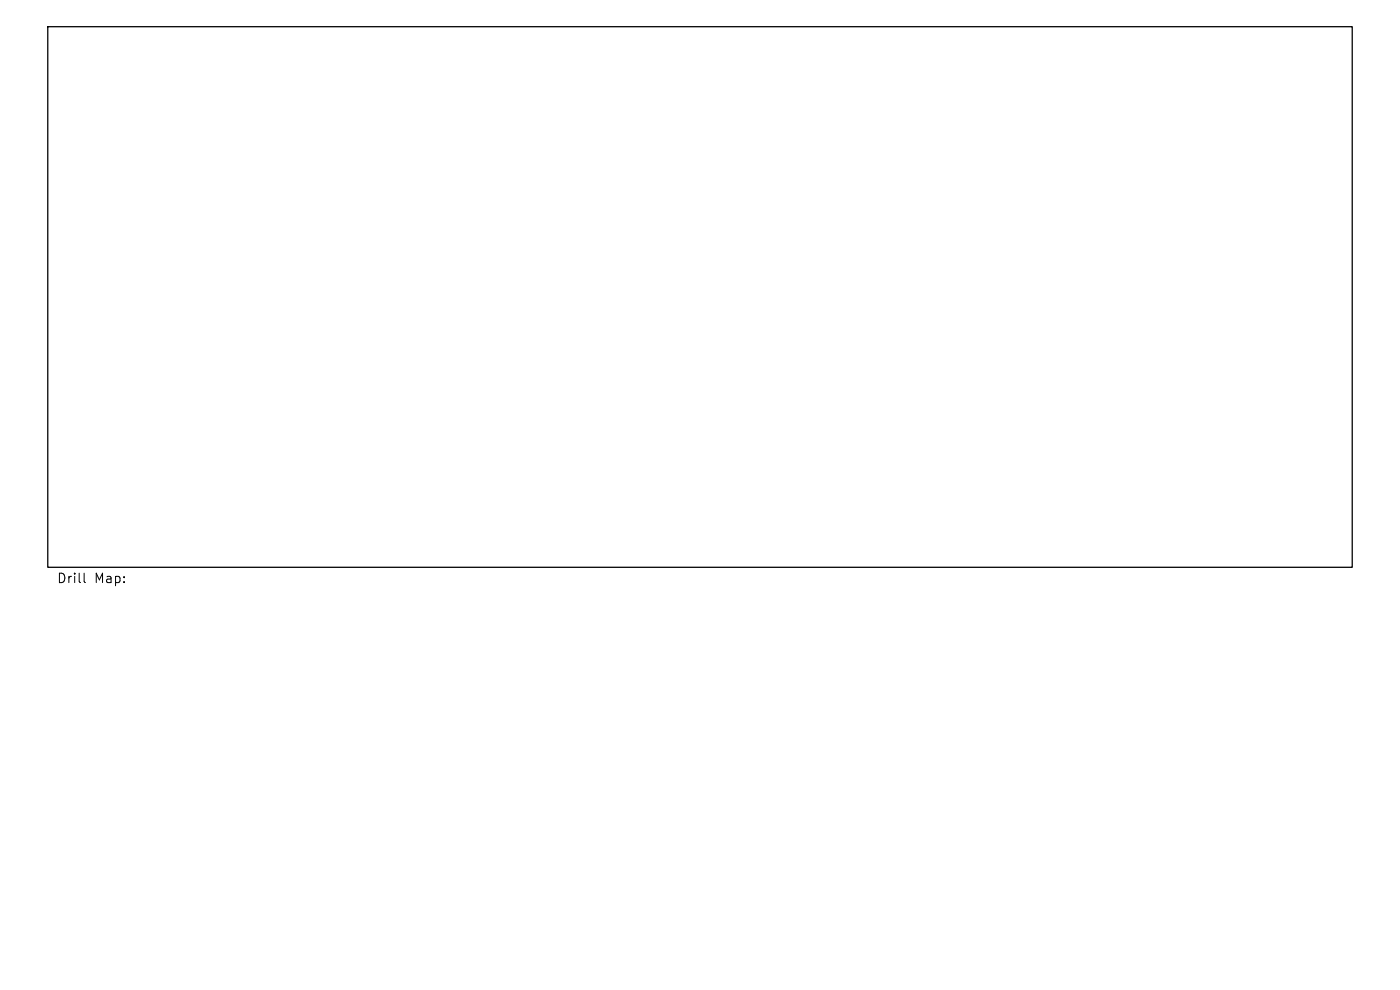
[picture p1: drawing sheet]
<svg xmlns="http://www.w3.org/2000/svg" width="297mm" height="210mm" viewBox="0 0 297 210" stroke-linecap="round" stroke-linejoin="round" font-family="sans-serif">
<defs><g id="words">
<g font-size="2.8">
<text x="12" y="124">Drill</text>
<text x="20" y="124">Map:</text>
</g>
</g></defs>
<path d="M10.1 5.7h276.8v114.6h-276.8z" fill="none" stroke="#000" stroke-width=".27"/>
<path d="M17.8 121.6v1.7l.3 .3" fill="none" stroke="#000" stroke-width=".21"/>
<use href="#words"/>
</svg>
